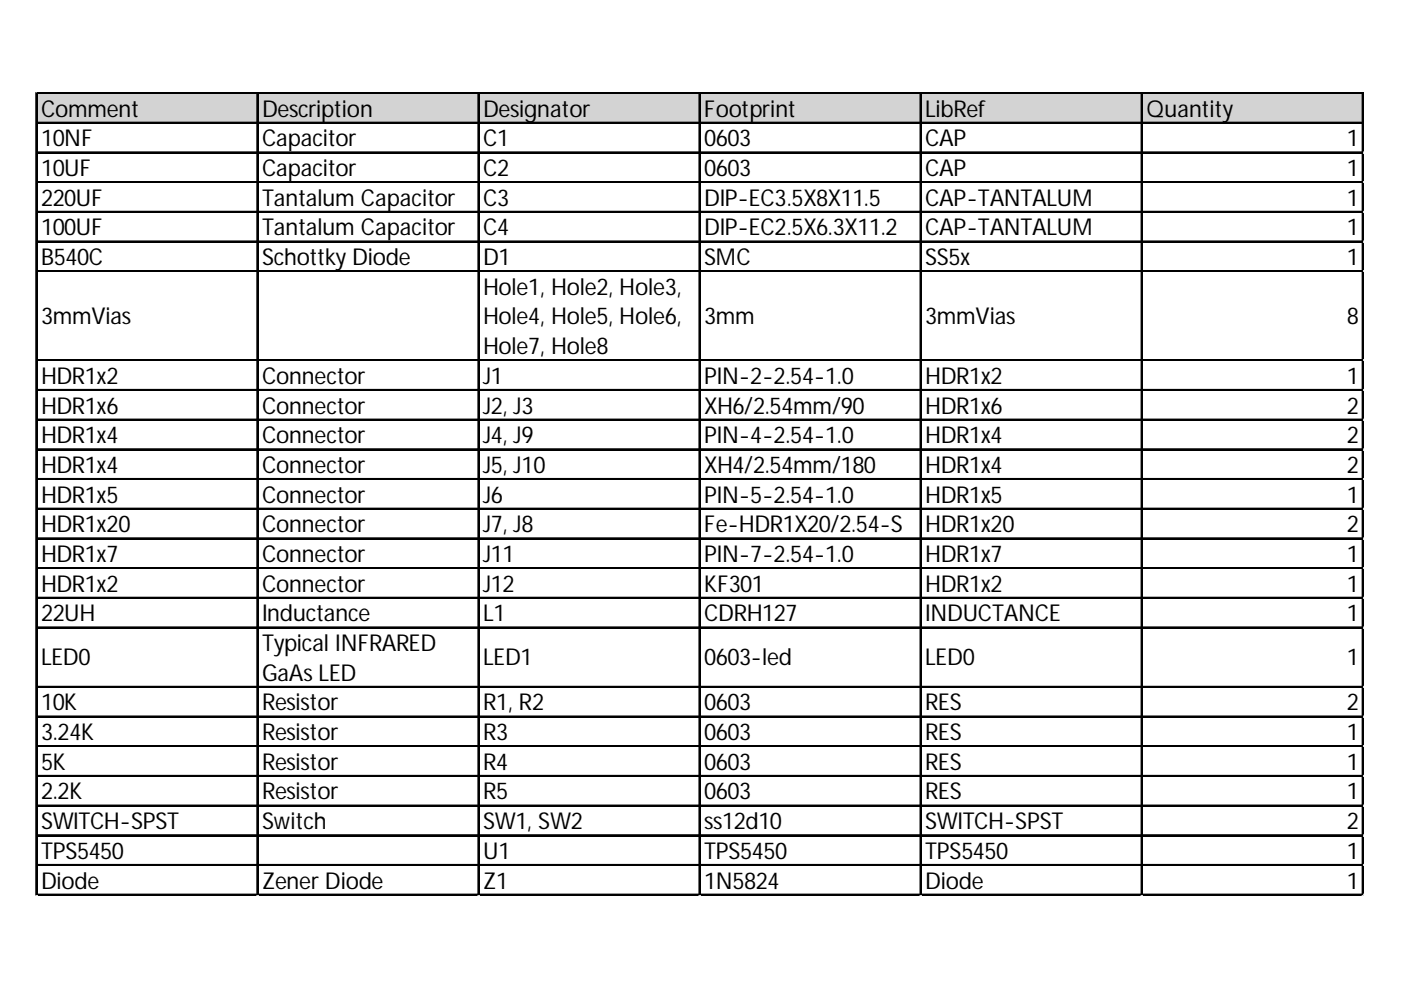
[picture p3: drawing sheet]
<svg xmlns="http://www.w3.org/2000/svg" width="297mm" height="210mm" viewBox="0 0 297 210" stroke-linecap="round" stroke-linejoin="round" font-family="sans-serif">
<defs><g id="words">
<g font-size="4.9">
<text x="8.7" y="24.7">Comment</text>
<text x="55.6" y="24.7">Description</text>
<text x="102.4" y="24.7">Designator</text>
<text x="149.3" y="24.7">Footprint</text>
<text x="196.2" y="24.7">LibRef</text>
<text x="243.1" y="24.7">Quantity</text>
<text x="8.7" y="31">10NF</text>
<text x="55.6" y="31">Capacitor</text>
<text x="102.4" y="31">C1</text>
<text x="149.3" y="31">0603</text>
<text x="196.2" y="31">CAP</text>
<text x="285.5" y="31">1</text>
<text x="8.7" y="37.3">10UF</text>
<text x="55.6" y="37.3">Capacitor</text>
<text x="102.4" y="37.3">C2</text>
<text x="149.3" y="37.3">0603</text>
<text x="196.2" y="37.3">CAP</text>
<text x="285.5" y="37.3">1</text>
<text x="8.7" y="43.6">220UF</text>
<text x="55.6" y="43.6">Tantalum Capacitor</text>
<text x="102.4" y="43.6">C3</text>
<text x="149.3" y="43.6">DIP-EC3.5X8X11.5</text>
<text x="196.2" y="43.6">CAP-TANTALUM</text>
<text x="285.5" y="43.6">1</text>
<text x="8.7" y="49.9">100UF</text>
<text x="55.6" y="49.9">Tantalum Capacitor</text>
<text x="102.4" y="49.9">C4</text>
<text x="149.3" y="49.9">DIP-EC2.5X6.3X11.2</text>
<text x="196.2" y="49.9">CAP-TANTALUM</text>
<text x="285.5" y="49.9">1</text>
<text x="8.7" y="56.2">B540C</text>
<text x="55.6" y="56.2">Schottky Diode</text>
<text x="102.4" y="56.2">D1</text>
<text x="149.3" y="56.2">SMC</text>
<text x="196.2" y="56.2">SS5x</text>
<text x="285.5" y="56.2">1</text>
<text x="102.4" y="62.5">Hole1, Hole2, Hole3,</text>
<text x="8.7" y="68.8">3mmVias</text>
<text x="102.4" y="68.8">Hole4, Hole5, Hole6,</text>
<text x="149.3" y="68.8">3mm</text>
<text x="196.2" y="68.8">3mmVias</text>
<text x="285.5" y="68.8">8</text>
<text x="102.4" y="75.1">Hole7, Hole8</text>
<text x="8.7" y="81.4">HDR1x2</text>
<text x="55.6" y="81.4">Connector</text>
<text x="102.4" y="81.4">J1</text>
<text x="149.3" y="81.4">PIN-2-2.54-1.0</text>
<text x="196.2" y="81.4">HDR1x2</text>
<text x="285.5" y="81.4">1</text>
<text x="8.7" y="87.7">HDR1x6</text>
<text x="55.6" y="87.7">Connector</text>
<text x="102.4" y="87.7">J2, J3</text>
<text x="149.3" y="87.7">XH6/2.54mm/90</text>
<text x="196.2" y="87.7">HDR1x6</text>
<text x="285.5" y="87.7">2</text>
<text x="8.7" y="94">HDR1x4</text>
<text x="55.6" y="94">Connector</text>
<text x="102.4" y="94">J4, J9</text>
<text x="149.3" y="94">PIN-4-2.54-1.0</text>
<text x="196.2" y="94">HDR1x4</text>
<text x="285.5" y="94">2</text>
<text x="8.7" y="100.3">HDR1x4</text>
<text x="55.6" y="100.3">Connector</text>
<text x="102.4" y="100.3">J5, J10</text>
<text x="149.3" y="100.3">XH4/2.54mm/180</text>
<text x="196.2" y="100.3">HDR1x4</text>
<text x="285.5" y="100.3">2</text>
<text x="8.7" y="106.6">HDR1x5</text>
<text x="55.6" y="106.6">Connector</text>
<text x="102.4" y="106.6">J6</text>
<text x="149.3" y="106.6">PIN-5-2.54-1.0</text>
<text x="196.2" y="106.6">HDR1x5</text>
<text x="285.5" y="106.6">1</text>
<text x="8.7" y="112.9">HDR1x20</text>
<text x="55.6" y="112.9">Connector</text>
<text x="102.4" y="112.9">J7, J8</text>
<text x="149.3" y="112.9">Fe-HDR1X20/2.54-S</text>
<text x="196.2" y="112.9">HDR1x20</text>
<text x="285.5" y="112.9">2</text>
<text x="8.7" y="119.1">HDR1x7</text>
<text x="55.6" y="119.1">Connector</text>
<text x="102.4" y="119.1">J11</text>
<text x="149.3" y="119.1">PIN-7-2.54-1.0</text>
<text x="196.2" y="119.1">HDR1x7</text>
<text x="285.5" y="119.1">1</text>
<text x="8.7" y="125.4">HDR1x2</text>
<text x="55.6" y="125.4">Connector</text>
<text x="102.4" y="125.4">J12</text>
<text x="149.3" y="125.4">KF301</text>
<text x="196.2" y="125.4">HDR1x2</text>
<text x="285.5" y="125.4">1</text>
<text x="8.7" y="131.7">22UH</text>
<text x="55.6" y="131.7">Inductance</text>
<text x="102.4" y="131.7">L1</text>
<text x="149.3" y="131.7">CDRH127</text>
<text x="196.2" y="131.7">INDUCTANCE</text>
<text x="285.5" y="131.7">1</text>
<text x="8.7" y="141">LED0</text>
<text x="55.6" y="138">Typical INFRARED</text>
<text x="102.4" y="141">LED1</text>
<text x="149.3" y="141">0603-led</text>
<text x="196.2" y="141">LED0</text>
<text x="285.5" y="141">1</text>
<text x="55.6" y="144.3">GaAs LED</text>
<text x="8.7" y="150.6">10K</text>
<text x="55.6" y="150.6">Resistor</text>
<text x="102.4" y="150.6">R1, R2</text>
<text x="149.3" y="150.6">0603</text>
<text x="196.2" y="150.6">RES</text>
<text x="285.5" y="150.6">2</text>
<text x="8.7" y="156.9">3.24K</text>
<text x="55.6" y="156.9">Resistor</text>
<text x="102.4" y="156.9">R3</text>
<text x="149.3" y="156.9">0603</text>
<text x="196.2" y="156.9">RES</text>
<text x="285.5" y="156.9">1</text>
<text x="8.7" y="163.2">5K</text>
<text x="55.6" y="163.2">Resistor</text>
<text x="102.4" y="163.2">R4</text>
<text x="149.3" y="163.2">0603</text>
<text x="196.2" y="163.2">RES</text>
<text x="285.5" y="163.2">1</text>
<text x="8.7" y="169.5">2.2K</text>
<text x="55.6" y="169.5">Resistor</text>
<text x="102.4" y="169.5">R5</text>
<text x="149.3" y="169.5">0603</text>
<text x="196.2" y="169.5">RES</text>
<text x="285.5" y="169.5">1</text>
<text x="8.7" y="175.8">SWITCH-SPST</text>
<text x="55.6" y="175.8">Switch</text>
<text x="102.4" y="175.8">SW1, SW2</text>
<text x="149.3" y="175.8">ss12d10</text>
<text x="196.2" y="175.8">SWITCH-SPST</text>
<text x="285.5" y="175.8">2</text>
<text x="8.7" y="182.1">TPS5450</text>
<text x="102.4" y="182.1">U1</text>
<text x="149.3" y="182.1">TPS5450</text>
<text x="196.2" y="182.1">TPS5450</text>
<text x="285.5" y="182.1">1</text>
<text x="8.7" y="188.4">Diode</text>
<text x="55.6" y="188.4">Zener Diode</text>
<text x="102.4" y="188.4">Z1</text>
<text x="149.3" y="188.4">1N5824</text>
<text x="196.2" y="188.4">Diode</text>
<text x="285.5" y="188.4">1</text>
</g>
</g></defs>
<path d="M7.8 19.9h281.4v6.3h-281.4z" fill="#d3d3d3"/>
<g fill="none" stroke="#000" stroke-width=".27">
<path d="M7.6 19.6v170.3M7.7 19.6v170.3M7.9 19.6h281.2M7.9 19.8h281.2M54.5 19.9v170M54.6 19.9v170M101.4 19.9v170M101.5 19.9v170M148.2 19.9v170M148.4 19.9v170M195.1 19.9v170M195.2 19.9v170"/>
<path d="M242 19.9v170M242.1 19.9v170M288.8 19.9v170M289 19.9v170M7.9 25.9h281.2M7.9 26.1h281.2M7.9 32.2h281.2M7.9 32.4h281.2M7.9 38.5h281.2M7.9 38.7h281.2M7.9 44.8h281.2M7.9 45h281.2"/>
<path d="M7.9 51.1h281.2M7.9 51.3h281.2M7.9 57.4h281.2M7.9 57.5h281.2M7.9 76.3h281.2M7.9 76.4h281.2M7.9 82.6h281.2M7.9 82.7h281.2M7.9 88.9h281.2M7.9 89h281.2M7.9 95.2h281.2M7.9 95.3h281.2"/>
<path d="M7.9 101.5h281.2M7.9 101.6h281.2M7.9 107.8h281.2M7.9 107.9h281.2M7.9 114.1h281.2M7.9 114.2h281.2M7.9 120.4h281.2M7.9 120.5h281.2M7.9 126.7h281.2M7.9 126.8h281.2M7.9 132.9h281.2M7.9 133.1h281.2"/>
<path d="M7.9 145.5h281.2M7.9 145.7h281.2M7.9 151.8h281.2M7.9 152h281.2M7.9 158.1h281.2M7.9 158.3h281.2M7.9 164.4h281.2M7.9 164.6h281.2M7.9 170.7h281.2M7.9 170.9h281.2M7.9 177h281.2M7.9 177.1h281.2"/>
<path d="M7.9 183.3h281.2M7.9 183.4h281.2M7.9 189.6h281.2M7.9 189.7h281.2"/>
</g>
<path d="M7.6 189.9h.1" fill="none" stroke="#d4d4d4" stroke-width=".27"/>
<path d="M7.6 189.9h.3z" fill="#d4d4d4"/>
<path d="M54.5 189.9h.1" fill="none" stroke="#d4d4d4" stroke-width=".27"/>
<path d="M54.5 189.9h.3z" fill="#d4d4d4"/>
<path d="M101.4 189.9h.1" fill="none" stroke="#d4d4d4" stroke-width=".27"/>
<path d="M101.4 189.9h.2z" fill="#d4d4d4"/>
<path d="M148.2 189.9h.1" fill="none" stroke="#d4d4d4" stroke-width=".27"/>
<path d="M148.2 189.9h.3z" fill="#d4d4d4"/>
<path d="M195.1 189.9h.1" fill="none" stroke="#d4d4d4" stroke-width=".27"/>
<path d="M195.1 189.9h.3z" fill="#d4d4d4"/>
<path d="M242 189.9h.1" fill="none" stroke="#d4d4d4" stroke-width=".27"/>
<path d="M242 189.9h.2z" fill="#d4d4d4"/>
<path d="M288.8 189.9h.1" fill="none" stroke="#d4d4d4" stroke-width=".27"/>
<path d="M288.8 189.9h.3z" fill="#d4d4d4"/>
<path d="M289.1 32.2h.1" fill="none" stroke="#d4d4d4" stroke-width=".27"/>
<path d="M289.1 32.2l.1 .3z" fill="#d4d4d4"/>
<path d="M289.1 38.5h.1" fill="none" stroke="#d4d4d4" stroke-width=".27"/>
<path d="M289.1 38.5l.1 .3z" fill="#d4d4d4"/>
<path d="M289.1 44.8h.1" fill="none" stroke="#d4d4d4" stroke-width=".27"/>
<path d="M289.1 44.8l.1 .3z" fill="#d4d4d4"/>
<path d="M289.1 51.1h.1" fill="none" stroke="#d4d4d4" stroke-width=".27"/>
<path d="M289.1 51.1l.1 .3z" fill="#d4d4d4"/>
<path d="M289.1 57.4h.1" fill="none" stroke="#d4d4d4" stroke-width=".27"/>
<path d="M289.1 57.4l.1 .3z" fill="#d4d4d4"/>
<path d="M289.1 76.3h.1" fill="none" stroke="#d4d4d4" stroke-width=".27"/>
<path d="M289.1 76.3l.1 .3z" fill="#d4d4d4"/>
<path d="M289.1 82.6h.1" fill="none" stroke="#d4d4d4" stroke-width=".27"/>
<path d="M289.1 82.6l.1 .3z" fill="#d4d4d4"/>
<path d="M289.1 88.9h.1" fill="none" stroke="#d4d4d4" stroke-width=".27"/>
<path d="M289.1 88.9l.1 .3z" fill="#d4d4d4"/>
<path d="M289.1 95.2h.1" fill="none" stroke="#d4d4d4" stroke-width=".27"/>
<path d="M289.1 95.2l.1 .3z" fill="#d4d4d4"/>
<path d="M289.1 101.5h.1" fill="none" stroke="#d4d4d4" stroke-width=".27"/>
<path d="M289.1 101.5l.1 .2z" fill="#d4d4d4"/>
<path d="M289.1 107.8h.1" fill="none" stroke="#d4d4d4" stroke-width=".27"/>
<path d="M289.1 107.8l.1 .2z" fill="#d4d4d4"/>
<path d="M289.1 114.1h.1" fill="none" stroke="#d4d4d4" stroke-width=".27"/>
<path d="M289.1 114.1l.1 .2z" fill="#d4d4d4"/>
<path d="M289.1 120.4h.1" fill="none" stroke="#d4d4d4" stroke-width=".27"/>
<path d="M289.1 120.4l.1 .2z" fill="#d4d4d4"/>
<path d="M289.1 126.7h.1" fill="none" stroke="#d4d4d4" stroke-width=".27"/>
<path d="M289.1 126.7l.1 .2z" fill="#d4d4d4"/>
<path d="M289.1 132.9h.1" fill="none" stroke="#d4d4d4" stroke-width=".27"/>
<path d="M289.1 132.9l.1 .3z" fill="#d4d4d4"/>
<path d="M289.1 145.5h.1" fill="none" stroke="#d4d4d4" stroke-width=".27"/>
<path d="M289.1 145.5l.1 .3z" fill="#d4d4d4"/>
<path d="M289.1 151.8h.1" fill="none" stroke="#d4d4d4" stroke-width=".27"/>
<path d="M289.1 151.8l.1 .3z" fill="#d4d4d4"/>
<path d="M289.1 158.1h.1" fill="none" stroke="#d4d4d4" stroke-width=".27"/>
<path d="M289.1 158.1l.1 .3z" fill="#d4d4d4"/>
<path d="M289.1 164.4h.1" fill="none" stroke="#d4d4d4" stroke-width=".27"/>
<path d="M289.1 164.4l.1 .3z" fill="#d4d4d4"/>
<path d="M289.1 170.7h.1" fill="none" stroke="#d4d4d4" stroke-width=".27"/>
<path d="M289.1 170.7l.1 .3z" fill="#d4d4d4"/>
<path d="M289.1 177h.1" fill="none" stroke="#d4d4d4" stroke-width=".27"/>
<path d="M289.1 177l.1 .3z" fill="#d4d4d4"/>
<path d="M289.1 183.3h.1" fill="none" stroke="#d4d4d4" stroke-width=".27"/>
<path d="M289.1 183.3l.1 .3z" fill="#d4d4d4"/>
<path d="M289.1 189.6h.1" fill="none" stroke="#d4d4d4" stroke-width=".27"/>
<path d="M289.1 189.6l.1 .3z" fill="#d4d4d4"/>
<use href="#words"/>
</svg>
